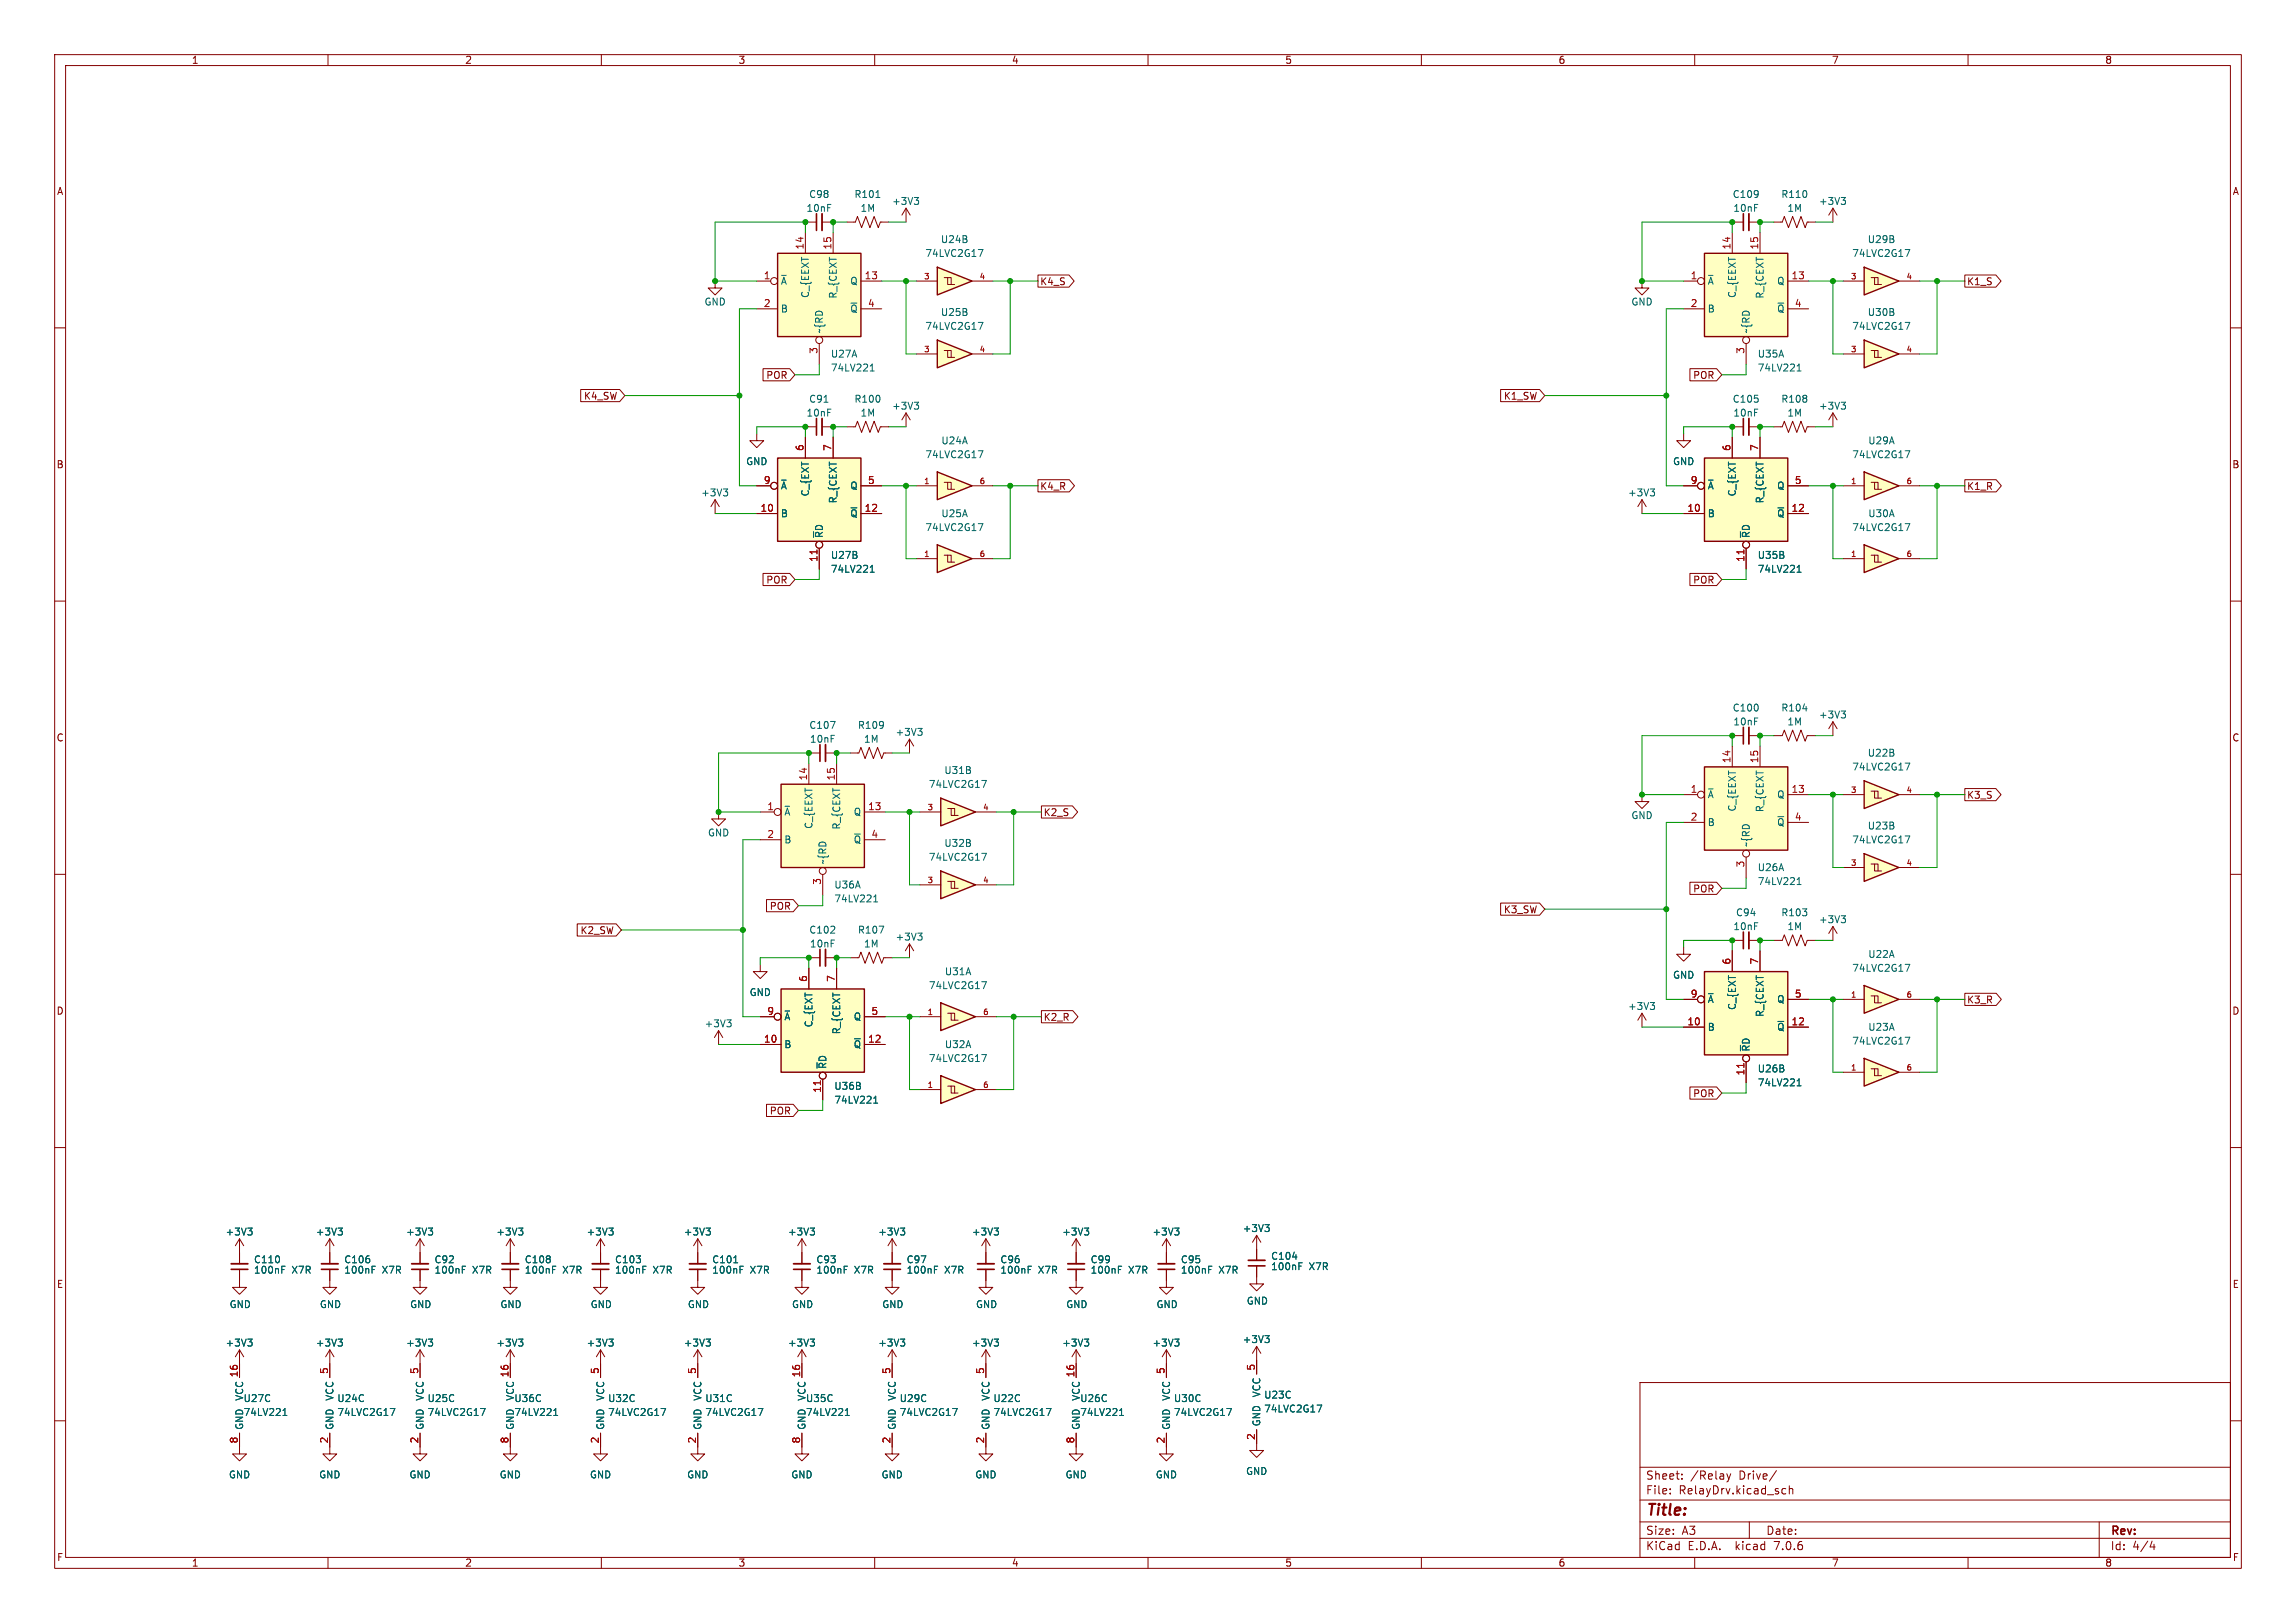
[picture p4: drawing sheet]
<svg xmlns="http://www.w3.org/2000/svg" width="420mm" height="297mm" viewBox="0 0 420 297" stroke-linecap="round" stroke-linejoin="round" font-family="sans-serif">
<defs><g id="words">
<text font-size="2.8" fill="#840000" x="301" y="277.9">Title:</text>
<g font-size="2.1" fill="#840000">
<text x="301" y="273.7">File:</text>
<text x="301" y="271">Sheet:</text>
<text x="307.1" y="273.7">RelayDrv.kicad_sch</text>
<text x="309.2" y="271">/Relay</text>
<text x="318.2" y="271">Drive/</text>
<text x="301" y="281.1">Size:</text>
<text x="307.6" y="281.1">A3</text>
<text x="323" y="281.1">Date:</text>
<text x="386" y="281.3">Rev:</text>
<text x="301" y="283.9">KiCad</text>
<text x="308.7" y="283.9">E.D.A.</text>
<text x="317.6" y="283.9">kicad</text>
<text x="324.8" y="283.9">7.0.6</text>
<text x="386" y="283.9">Id:</text>
<text x="390.1" y="283.9">4/4</text>
</g>
<g font-size="1.8" fill="#840000">
<text x="35" y="11.9">1</text>
<text x="85" y="11.9">2</text>
<text x="135" y="11.9">3</text>
<text x="185" y="11.9">4</text>
<text x="235" y="11.9">5</text>
<text x="285" y="11.9">6</text>
<text x="335" y="11.9">7</text>
<text x="385" y="11.9">8</text>
<text x="10.3" y="35.9">A</text>
<text x="408.3" y="35.9">A</text>
<text x="190.2" y="52.4">K4_S</text>
<text x="359.7" y="52.4">K1_S</text>
<text x="140.1" y="69.5">POR</text>
<text x="309.6" y="69.5">POR</text>
<text x="106.7" y="73.3">K4_SW</text>
<text x="275" y="73.3">K1_SW</text>
<text x="10.3" y="85.9">B</text>
<text x="190.2" y="89.9">K4_R</text>
<text x="359.7" y="89.9">K1_R</text>
<text x="408.2" y="85.9">B</text>
<text x="140.1" y="107">POR</text>
<text x="309.6" y="107">POR</text>
<text x="10.3" y="135.9">C</text>
<text x="408.2" y="135.9">C</text>
<text x="190.8" y="149.5">K2_S</text>
<text x="359.7" y="146.4">K3_S</text>
<text x="140.7" y="166.7">POR</text>
<text x="275" y="167.3">K3_SW</text>
<text x="309.6" y="163.5">POR</text>
<text x="106.1" y="171.1">K2_SW</text>
<text x="10.3" y="185.9">D</text>
<text x="359.7" y="183.8">K3_R</text>
<text x="408.2" y="185.9">D</text>
<text x="190.8" y="187">K2_R</text>
<text x="309.6" y="201">POR</text>
<text x="140.7" y="204.2">POR</text>
<text x="10.3" y="235.9">E</text>
<text x="408.3" y="235.9">E</text>
<text x="10.3" y="285.9">F</text>
<text x="35" y="286.9">1</text>
<text x="85" y="286.9">2</text>
<text x="135" y="286.9">3</text>
<text x="185" y="286.9">4</text>
<text x="235" y="286.9">5</text>
<text x="285" y="286.9">6</text>
<text x="335" y="286.9">7</text>
<text x="385" y="286.9">8</text>
<text x="408.3" y="285.9">F</text>
</g>
<g font-size="1.8" fill="#006464">
<text x="147.4" y="39">10nF</text>
<text x="147.9" y="36.4">C98</text>
<text x="156.2" y="36.4">R101</text>
<text x="157.3" y="39">1M</text>
<text x="163.1" y="37.7">+3V3</text>
<text x="316.9" y="36.4">C109</text>
<text x="317" y="39">10nF</text>
<text x="325.7" y="36.4">R110</text>
<text x="326.9" y="39">1M</text>
<text x="332.6" y="37.7">+3V3</text>
<text x="169.2" y="47.2">74LVC2G17</text>
<text x="172" y="44.7">U24B</text>
<text x="338.7" y="47.2">74LVC2G17</text>
<text x="341.6" y="44.7">U29B</text>
<text x="142.7" y="52.3">~{A}</text>
<text x="155.4" y="52.3">Q</text>
<text x="312.3" y="52.3">~{A}</text>
<text x="325" y="52.3">Q</text>
<text x="128.8" y="56.1">GND</text>
<text x="142.7" y="57.4">B</text>
<text x="148.2" y="54.6" transform="rotate(-90 148.2 54.6)">C_{EEXT</text>
<text x="153.3" y="54.7" transform="rotate(-90 153.3 54.7)">R_{CEXT</text>
<text x="155.4" y="57.4">~{Q}</text>
<text x="172" y="58">U25B</text>
<text x="298.3" y="56.1">GND</text>
<text x="312.3" y="57.4">B</text>
<text x="317.7" y="54.6" transform="rotate(-90 317.7 54.6)">C_{EEXT</text>
<text x="322.8" y="54.7" transform="rotate(-90 322.8 54.7)">R_{CEXT</text>
<text x="325" y="57.4">~{Q}</text>
<text x="341.6" y="58">U30B</text>
<text x="150.7" y="61.1" transform="rotate(-90 150.7 61.1)">~{RD</text>
<text x="151.9" y="65.6">U27A</text>
<text x="169.2" y="60.6">74LVC2G17</text>
<text x="320.3" y="61.1" transform="rotate(-90 320.3 61.1)">~{RD</text>
<text x="321.4" y="65.6">U35A</text>
<text x="338.7" y="60.6">74LVC2G17</text>
<text x="151.9" y="68.2">74LV221</text>
<text x="321.4" y="68.2">74LV221</text>
<text x="147.4" y="76.4">10nF</text>
<text x="147.9" y="73.9">C91</text>
<text x="156.2" y="73.9">R100</text>
<text x="157.3" y="76.4">1M</text>
<text x="163.1" y="75.2">+3V3</text>
<text x="316.9" y="73.9">C105</text>
<text x="317" y="76.4">10nF</text>
<text x="325.7" y="73.9">R108</text>
<text x="326.9" y="76.4">1M</text>
<text x="332.6" y="75.2">+3V3</text>
<text x="172.1" y="81.5">U24A</text>
<text x="341.7" y="81.5">U29A</text>
<text x="136.4" y="85.3">GND</text>
<text x="142.7" y="89.8">~{A}</text>
<text x="155.4" y="89.8">Q</text>
<text x="169.2" y="84">74LVC2G17</text>
<text x="305.9" y="85.3">GND</text>
<text x="312.3" y="89.8">~{A}</text>
<text x="325" y="89.8">Q</text>
<text x="338.7" y="84">74LVC2G17</text>
<text x="128.2" y="91">+3V3</text>
<text x="142.7" y="94.8">B</text>
<text x="148.2" y="90.9" transform="rotate(-90 148.2 90.9)">C_{EXT</text>
<text x="153.3" y="92.2" transform="rotate(-90 153.3 92.2)">R_{CEXT</text>
<text x="155.4" y="94.8">~{Q}</text>
<text x="172.1" y="94.8">U25A</text>
<text x="297.7" y="91">+3V3</text>
<text x="312.3" y="94.8">B</text>
<text x="317.7" y="90.9" transform="rotate(-90 317.7 90.9)">C_{EXT</text>
<text x="322.8" y="92.2" transform="rotate(-90 322.8 92.2)">R_{CEXT</text>
<text x="325" y="94.8">~{Q}</text>
<text x="341.7" y="94.8">U30A</text>
<text x="150.7" y="98.6" transform="rotate(-90 150.7 98.6)">~{R}D</text>
<text x="169.2" y="97.4">74LVC2G17</text>
<text x="320.3" y="98.6" transform="rotate(-90 320.3 98.6)">~{R}D</text>
<text x="338.7" y="97.4">74LVC2G17</text>
<text x="151.9" y="102.5">U27B</text>
<text x="151.9" y="105">74LV221</text>
<text x="321.4" y="102.5">U35B</text>
<text x="321.4" y="105">74LV221</text>
<text x="316.9" y="130.4">C100</text>
<text x="325.7" y="130.4">R104</text>
<text x="332.6" y="131.7">+3V3</text>
<text x="147.9" y="133.6">C107</text>
<text x="148.1" y="136.1">10nF</text>
<text x="156.8" y="133.6">R109</text>
<text x="158" y="136.1">1M</text>
<text x="163.7" y="134.8">+3V3</text>
<text x="317" y="132.9">10nF</text>
<text x="326.9" y="132.9">1M</text>
<text x="172.6" y="141.8">U31B</text>
<text x="338.7" y="141.2">74LVC2G17</text>
<text x="341.6" y="138.7">U22B</text>
<text x="143.4" y="149.5">~{A}</text>
<text x="156.1" y="149.5">Q</text>
<text x="169.8" y="144.4">74LVC2G17</text>
<text x="312.3" y="146.3">~{A}</text>
<text x="317.7" y="148.6" transform="rotate(-90 317.7 148.6)">C_{EEXT</text>
<text x="322.8" y="148.7" transform="rotate(-90 322.8 148.7)">R_{CEXT</text>
<text x="325" y="146.3">Q</text>
<text x="129.4" y="153.3">GND</text>
<text x="143.4" y="154.5">B</text>
<text x="148.8" y="151.8" transform="rotate(-90 148.8 151.8)">C_{EEXT</text>
<text x="153.9" y="151.9" transform="rotate(-90 153.9 151.9)">R_{CEXT</text>
<text x="156.1" y="154.5">~{Q}</text>
<text x="172.6" y="155.2">U32B</text>
<text x="298.3" y="150.1">GND</text>
<text x="312.3" y="151.4">B</text>
<text x="320.3" y="155.1" transform="rotate(-90 320.3 155.1)">~{RD</text>
<text x="325" y="151.4">~{Q}</text>
<text x="338.7" y="154.5">74LVC2G17</text>
<text x="341.6" y="152">U23B</text>
<text x="151.4" y="158.2" transform="rotate(-90 151.4 158.2)">~{RD</text>
<text x="169.8" y="157.7">74LVC2G17</text>
<text x="321.4" y="159.6">U26A</text>
<text x="152.5" y="162.8">U36A</text>
<text x="152.5" y="165.3">74LV221</text>
<text x="317.5" y="167.9">C94</text>
<text x="321.4" y="162.2">74LV221</text>
<text x="325.7" y="167.9">R103</text>
<text x="147.9" y="171">C102</text>
<text x="148.1" y="173.6">10nF</text>
<text x="156.8" y="171">R107</text>
<text x="158" y="173.6">1M</text>
<text x="163.7" y="172.3">+3V3</text>
<text x="317" y="170.4">10nF</text>
<text x="326.9" y="170.4">1M</text>
<text x="332.6" y="169.1">+3V3</text>
<text x="172.7" y="178.7">U31A</text>
<text x="305.9" y="179.3">GND</text>
<text x="338.7" y="178">74LVC2G17</text>
<text x="341.7" y="175.5">U22A</text>
<text x="137" y="182.5">GND</text>
<text x="169.8" y="181.2">74LVC2G17</text>
<text x="297.7" y="185">+3V3</text>
<text x="312.3" y="183.7">~{A}</text>
<text x="317.7" y="184.9" transform="rotate(-90 317.7 184.9)">C_{EXT</text>
<text x="325" y="183.7">Q</text>
<text x="128.8" y="188.2">+3V3</text>
<text x="143.4" y="192">B</text>
<text x="143.4" y="186.9">~{A}</text>
<text x="148.8" y="188.1" transform="rotate(-90 148.8 188.1)">C_{EXT</text>
<text x="153.9" y="189.4" transform="rotate(-90 153.9 189.4)">R_{CEXT</text>
<text x="156.1" y="192">~{Q}</text>
<text x="156.1" y="186.9">Q</text>
<text x="172.7" y="192">U32A</text>
<text x="312.3" y="188.8">B</text>
<text x="322.8" y="186.2" transform="rotate(-90 322.8 186.2)">R_{CEXT</text>
<text x="325" y="188.8">~{Q}</text>
<text x="338.7" y="191.4">74LVC2G17</text>
<text x="341.7" y="188.8">U23A</text>
<text x="151.4" y="195.7" transform="rotate(-90 151.4 195.7)">~{R}D</text>
<text x="169.8" y="194.5">74LVC2G17</text>
<text x="320.3" y="192.5" transform="rotate(-90 320.3 192.5)">~{R}D</text>
<text x="321.4" y="196.4">U26B</text>
<text x="152.5" y="199.6">U36B</text>
<text x="152.5" y="202.2">74LV221</text>
<text x="321.4" y="199">74LV221</text>
<text x="41.2" y="226.3">+3V3</text>
<text x="57.7" y="226.3">+3V3</text>
<text x="74.2" y="226.3">+3V3</text>
<text x="90.7" y="226.3">+3V3</text>
<text x="107.2" y="226.3">+3V3</text>
<text x="125" y="226.3">+3V3</text>
<text x="144" y="226.3">+3V3</text>
<text x="160.6" y="226.3">+3V3</text>
<text x="177.7" y="226.3">+3V3</text>
<text x="194.2" y="226.3">+3V3</text>
<text x="210.7" y="226.3">+3V3</text>
<text x="227.2" y="225.7">+3V3</text>
<text x="46.4" y="231.4">C110</text>
<text x="46.4" y="233.3">100nF</text>
<text x="53.4" y="233.3">X7R</text>
<text x="62.9" y="231.4">C106</text>
<text x="62.9" y="233.3">100nF</text>
<text x="69.9" y="233.3">X7R</text>
<text x="79.4" y="233.3">100nF</text>
<text x="79.4" y="231.4">C92</text>
<text x="86.4" y="233.3">X7R</text>
<text x="95.9" y="231.4">C108</text>
<text x="95.9" y="233.3">100nF</text>
<text x="102.9" y="233.3">X7R</text>
<text x="112.4" y="231.4">C103</text>
<text x="112.4" y="233.3">100nF</text>
<text x="119.4" y="233.3">X7R</text>
<text x="130.2" y="231.4">C101</text>
<text x="130.2" y="233.3">100nF</text>
<text x="137.2" y="233.3">X7R</text>
<text x="149.2" y="233.3">100nF</text>
<text x="149.2" y="231.4">C93</text>
<text x="156.3" y="233.3">X7R</text>
<text x="165.7" y="233.3">100nF</text>
<text x="165.7" y="231.4">C97</text>
<text x="172.8" y="233.3">X7R</text>
<text x="182.9" y="233.3">100nF</text>
<text x="182.9" y="231.4">C96</text>
<text x="189.9" y="233.3">X7R</text>
<text x="199.4" y="233.3">100nF</text>
<text x="199.4" y="231.4">C99</text>
<text x="206.4" y="233.3">X7R</text>
<text x="215.9" y="233.3">100nF</text>
<text x="215.9" y="231.4">C95</text>
<text x="222.9" y="233.3">X7R</text>
<text x="232.4" y="230.7">C104</text>
<text x="232.4" y="232.6">100nF</text>
<text x="239.5" y="232.6">X7R</text>
<text x="41.9" y="239.6">GND</text>
<text x="58.4" y="239.6">GND</text>
<text x="74.9" y="239.6">GND</text>
<text x="91.4" y="239.6">GND</text>
<text x="107.9" y="239.6">GND</text>
<text x="125.7" y="239.6">GND</text>
<text x="144.8" y="239.6">GND</text>
<text x="161.3" y="239.6">GND</text>
<text x="178.4" y="239.6">GND</text>
<text x="194.9" y="239.6">GND</text>
<text x="211.5" y="239.6">GND</text>
<text x="228" y="238.9">GND</text>
<text x="227.2" y="246">+3V3</text>
<text x="41.2" y="246.6">+3V3</text>
<text x="57.7" y="246.6">+3V3</text>
<text x="74.2" y="246.6">+3V3</text>
<text x="90.7" y="246.6">+3V3</text>
<text x="107.2" y="246.6">+3V3</text>
<text x="125" y="246.6">+3V3</text>
<text x="144" y="246.6">+3V3</text>
<text x="160.6" y="246.6">+3V3</text>
<text x="177.7" y="246.6">+3V3</text>
<text x="194.2" y="246.6">+3V3</text>
<text x="210.7" y="246.6">+3V3</text>
<text x="44.5" y="256.8">U27C</text>
<text x="44.7" y="256.4" transform="rotate(-90 44.7 256.4)">VCC</text>
<text x="61.2" y="256.4" transform="rotate(-90 61.2 256.4)">VCC</text>
<text x="61.6" y="256.8">U24C</text>
<text x="77.7" y="256.4" transform="rotate(-90 77.7 256.4)">VCC</text>
<text x="78.1" y="256.8">U25C</text>
<text x="94" y="256.8">U36C</text>
<text x="94.2" y="256.4" transform="rotate(-90 94.2 256.4)">VCC</text>
<text x="110.7" y="256.4" transform="rotate(-90 110.7 256.4)">VCC</text>
<text x="111.1" y="256.8">U32C</text>
<text x="128.5" y="256.4" transform="rotate(-90 128.5 256.4)">VCC</text>
<text x="128.9" y="256.8">U31C</text>
<text x="147.3" y="256.8">U35C</text>
<text x="147.5" y="256.4" transform="rotate(-90 147.5 256.4)">VCC</text>
<text x="164.1" y="256.4" transform="rotate(-90 164.1 256.4)">VCC</text>
<text x="164.5" y="256.8">U29C</text>
<text x="181.2" y="256.4" transform="rotate(-90 181.2 256.4)">VCC</text>
<text x="181.6" y="256.8">U22C</text>
<text x="197.5" y="256.8">U26C</text>
<text x="197.7" y="256.4" transform="rotate(-90 197.7 256.4)">VCC</text>
<text x="214.2" y="256.4" transform="rotate(-90 214.2 256.4)">VCC</text>
<text x="214.6" y="256.8">U30C</text>
<text x="230.7" y="255.8" transform="rotate(-90 230.7 255.8)">VCC</text>
<text x="231.1" y="256.1">U23C</text>
<text x="44.5" y="259.3">74LV221</text>
<text x="44.7" y="261.7" transform="rotate(-90 44.7 261.7)">GND</text>
<text x="61.2" y="261.7" transform="rotate(-90 61.2 261.7)">GND</text>
<text x="61.6" y="259.3">74LVC2G17</text>
<text x="77.7" y="261.7" transform="rotate(-90 77.7 261.7)">GND</text>
<text x="78.1" y="259.3">74LVC2G17</text>
<text x="94" y="259.3">74LV221</text>
<text x="94.2" y="261.7" transform="rotate(-90 94.2 261.7)">GND</text>
<text x="110.7" y="261.7" transform="rotate(-90 110.7 261.7)">GND</text>
<text x="111.1" y="259.3">74LVC2G17</text>
<text x="128.5" y="261.7" transform="rotate(-90 128.5 261.7)">GND</text>
<text x="128.9" y="259.3">74LVC2G17</text>
<text x="147.3" y="259.3">74LV221</text>
<text x="147.5" y="261.7" transform="rotate(-90 147.5 261.7)">GND</text>
<text x="164.1" y="261.7" transform="rotate(-90 164.1 261.7)">GND</text>
<text x="164.5" y="259.3">74LVC2G17</text>
<text x="181.2" y="261.7" transform="rotate(-90 181.2 261.7)">GND</text>
<text x="181.6" y="259.3">74LVC2G17</text>
<text x="197.5" y="259.3">74LV221</text>
<text x="197.7" y="261.7" transform="rotate(-90 197.7 261.7)">GND</text>
<text x="214.2" y="261.7" transform="rotate(-90 214.2 261.7)">GND</text>
<text x="214.6" y="259.3">74LVC2G17</text>
<text x="230.7" y="261.1" transform="rotate(-90 230.7 261.1)">GND</text>
<text x="231.1" y="258.7">74LVC2G17</text>
<text x="41.8" y="270.7">GND</text>
<text x="58.3" y="270.7">GND</text>
<text x="74.8" y="270.7">GND</text>
<text x="91.3" y="270.7">GND</text>
<text x="107.8" y="270.7">GND</text>
<text x="125.6" y="270.7">GND</text>
<text x="144.6" y="270.7">GND</text>
<text x="161.2" y="270.7">GND</text>
<text x="178.3" y="270.7">GND</text>
<text x="194.8" y="270.7">GND</text>
<text x="211.3" y="270.7">GND</text>
<text x="227.8" y="270.1">GND</text>
</g>
<g font-size="1.8" fill="#a90000">
<text x="147.1" y="45.8" transform="rotate(-90 147.1 45.8)">14</text>
<text x="152.1" y="45.8" transform="rotate(-90 152.1 45.8)">15</text>
<text x="316.6" y="45.8" transform="rotate(-90 316.6 45.8)">14</text>
<text x="321.7" y="45.8" transform="rotate(-90 321.7 45.8)">15</text>
<text x="139.6" y="51.2">1</text>
<text x="158.1" y="51.2">13</text>
<text x="309.2" y="51.2">1</text>
<text x="327.6" y="51.2">13</text>
<text x="139.6" y="56.3">2</text>
<text x="158.7" y="56.3">4</text>
<text x="309.2" y="56.3">2</text>
<text x="328.2" y="56.3">4</text>
<text x="149.6" y="64.8" transform="rotate(-90 149.6 64.8)">3</text>
<text x="319.2" y="64.8" transform="rotate(-90 319.2 64.8)">3</text>
<text x="147.1" y="82.6" transform="rotate(-90 147.1 82.6)">6</text>
<text x="152.1" y="82.6" transform="rotate(-90 152.1 82.6)">7</text>
<text x="316.6" y="82.6" transform="rotate(-90 316.6 82.6)">6</text>
<text x="321.7" y="82.6" transform="rotate(-90 321.7 82.6)">7</text>
<text x="139.6" y="88.6">9</text>
<text x="158.7" y="88.6">5</text>
<text x="309.2" y="88.6">9</text>
<text x="328.2" y="88.6">5</text>
<text x="139" y="93.7">10</text>
<text x="158.1" y="93.7">12</text>
<text x="308.6" y="93.7">10</text>
<text x="327.6" y="93.7">12</text>
<text x="149.6" y="102.9" transform="rotate(-90 149.6 102.9)">11</text>
<text x="319.2" y="102.9" transform="rotate(-90 319.2 102.9)">11</text>
<text x="147.7" y="142.9" transform="rotate(-90 147.7 142.9)">14</text>
<text x="152.8" y="142.9" transform="rotate(-90 152.8 142.9)">15</text>
<text x="316.6" y="139.7" transform="rotate(-90 316.6 139.7)">14</text>
<text x="321.7" y="139.7" transform="rotate(-90 321.7 139.7)">15</text>
<text x="140.3" y="148.3">1</text>
<text x="158.7" y="148.3">13</text>
<text x="309.2" y="145.2">1</text>
<text x="327.6" y="145.2">13</text>
<text x="140.3" y="153.4">2</text>
<text x="159.3" y="153.4">4</text>
<text x="309.2" y="150.2">2</text>
<text x="328.2" y="150.2">4</text>
<text x="150.2" y="162" transform="rotate(-90 150.2 162)">3</text>
<text x="319.2" y="158.8" transform="rotate(-90 319.2 158.8)">3</text>
<text x="147.7" y="179.8" transform="rotate(-90 147.7 179.8)">6</text>
<text x="152.8" y="179.8" transform="rotate(-90 152.8 179.8)">7</text>
<text x="316.6" y="176.6" transform="rotate(-90 316.6 176.6)">6</text>
<text x="321.7" y="176.6" transform="rotate(-90 321.7 176.6)">7</text>
<text x="140.3" y="185.8">9</text>
<text x="159.3" y="185.8">5</text>
<text x="309.2" y="182.6">9</text>
<text x="328.2" y="182.6">5</text>
<text x="139.7" y="190.9">10</text>
<text x="158.7" y="190.9">12</text>
<text x="308.6" y="187.7">10</text>
<text x="327.6" y="187.7">12</text>
<text x="319.2" y="196.9" transform="rotate(-90 319.2 196.9)">11</text>
<text x="150.2" y="200.1" transform="rotate(-90 150.2 200.1)">11</text>
<text x="60.1" y="251.5" transform="rotate(-90 60.1 251.5)">5</text>
<text x="76.6" y="251.5" transform="rotate(-90 76.6 251.5)">5</text>
<text x="109.6" y="251.5" transform="rotate(-90 109.6 251.5)">5</text>
<text x="127.4" y="251.5" transform="rotate(-90 127.4 251.5)">5</text>
<text x="162.9" y="251.5" transform="rotate(-90 162.9 251.5)">5</text>
<text x="180.1" y="251.5" transform="rotate(-90 180.1 251.5)">5</text>
<text x="213.1" y="251.5" transform="rotate(-90 213.1 251.5)">5</text>
<text x="229.6" y="250.9" transform="rotate(-90 229.6 250.9)">5</text>
<text x="43.6" y="252.1" transform="rotate(-90 43.6 252.1)">16</text>
<text x="93.1" y="252.1" transform="rotate(-90 93.1 252.1)">16</text>
<text x="146.4" y="252.1" transform="rotate(-90 146.4 252.1)">16</text>
<text x="196.6" y="252.1" transform="rotate(-90 196.6 252.1)">16</text>
<text x="229.6" y="263.6" transform="rotate(-90 229.6 263.6)">2</text>
<text x="43.6" y="264.2" transform="rotate(-90 43.6 264.2)">8</text>
<text x="60.1" y="264.2" transform="rotate(-90 60.1 264.2)">2</text>
<text x="76.6" y="264.2" transform="rotate(-90 76.6 264.2)">2</text>
<text x="93.1" y="264.2" transform="rotate(-90 93.1 264.2)">8</text>
<text x="109.6" y="264.2" transform="rotate(-90 109.6 264.2)">2</text>
<text x="127.4" y="264.2" transform="rotate(-90 127.4 264.2)">2</text>
<text x="146.4" y="264.2" transform="rotate(-90 146.4 264.2)">8</text>
<text x="162.9" y="264.2" transform="rotate(-90 162.9 264.2)">2</text>
<text x="180.1" y="264.2" transform="rotate(-90 180.1 264.2)">2</text>
<text x="196.6" y="264.2" transform="rotate(-90 196.6 264.2)">8</text>
<text x="213.1" y="264.2" transform="rotate(-90 213.1 264.2)">2</text>
</g>
<g font-size="1.4" fill="#a90000">
<text x="168.9" y="51.2">3</text>
<text x="179.1" y="51.2">4</text>
<text x="338.5" y="51.2">3</text>
<text x="348.6" y="51.2">4</text>
<text x="168.9" y="64.5">3</text>
<text x="179.1" y="64.5">4</text>
<text x="338.5" y="64.5">3</text>
<text x="348.6" y="64.5">4</text>
<text x="168.9" y="88.6">1</text>
<text x="179.1" y="88.6">6</text>
<text x="338.5" y="88.6">1</text>
<text x="348.6" y="88.6">6</text>
<text x="168.9" y="102">1</text>
<text x="179.1" y="102">6</text>
<text x="338.5" y="102">1</text>
<text x="348.6" y="102">6</text>
<text x="169.6" y="148.3">3</text>
<text x="179.7" y="148.3">4</text>
<text x="338.5" y="145.2">3</text>
<text x="348.6" y="145.2">4</text>
<text x="169.6" y="161.7">3</text>
<text x="179.7" y="161.7">4</text>
<text x="338.5" y="158.5">3</text>
<text x="348.6" y="158.5">4</text>
<text x="169.6" y="185.8">1</text>
<text x="179.7" y="185.8">6</text>
<text x="338.5" y="182.6">1</text>
<text x="348.6" y="182.6">6</text>
<text x="338.5" y="196">1</text>
<text x="348.6" y="196">6</text>
<text x="169.6" y="199.1">1</text>
<text x="179.7" y="199.1">6</text>
</g>
</g></defs>
<g fill="none" stroke="#840000" stroke-width=".18">
<path d="M10 10h400v277h-400zM12 12h396v273h-396zM60 10v2M110 10v2M160 10v2M210 10v2M260 10v2M310 10v2M360 10v2M10 60h2M408 60h2M10 110h2"/>
<path d="M408 110h2M166.4 135.3l-.8 1.2M166.4 135.3v2.5M166.4 135.3l.7 1.2M324.5 134.6h1.5l.4-1 .8 2 .7-2 .8 2 .7-2 .8 2 .4-1h1.5M10 160h2M408 160h2M10 210h2M408 210h2M10 260h2M300 253h108v32h-108zM408 260h2"/>
<path d="M300 278.5h108M300 274.5h108M300 268.5h108M305.5 273.2v.2M305.5 272.5v.1M307.7 270.5v.2M307.7 269.8v.1M315.9 269.7l.3 1M316.2 270.7l-.3 .5M316.6 269.7l-.4 1M320 278.5v3M324.9 269.1l-1.2 1.9"/>
<path d="M326.1 273.3h.6M326.1 272.5h.6M327.3 272.5l.2-.1 .4 .1v.9M327.3 271.9v1.5M384 278.5v6.5M60 285v2M110 285v2M160 285v2M210 285v2M260 285v2M300 281.5h108M310 285v2"/>
<path d="M360 285v2M393.7 282l-.4 1.1h.9M394 282.6v1"/>
</g>
<path d="M167.9 133.3h.8l-.5 .5M168.4 133.8l.3 .2v.3l-.3 .3M329.8 129.7h.8" fill="none" stroke="#006464" stroke-width=".18"/>
<path d="M172.1 146.1l6.3 2.5-6.3 2.5z" fill="#ffffc2"/>
<path d="M155.6 137.8h1.5l.4-1 .7 2 .8-2 .8 2 .7-2 .8 2 .4-1h1.5M168.3 148.6h3.8M173.4 148h.6v1.2h1.3M174 148h.6v1.2M178.4 148.6h3.8M109.9 264.8v1.3h1.2l-1.2 1.2-1.3-1.2h1.3" fill="none" stroke="#840000" stroke-width=".18"/>
<path d="M172.1 146.1l6.3 2.5-6.3 2.5z" fill="none" stroke="#840000" stroke-width=".25"/>
<path d="M179.6 142.8h.8l-.5 1.3" fill="none" stroke="#006464" stroke-width=".18"/>
<path d="M172.1 159.4l6.3 2.5-6.3 2.6z" fill="#ffffc2"/>
<path d="M148 137.8h2M151 137.8h2M168.3 161.9h3.8M173.4 161.3h.6v1.3h1.3M174 161.3h.6v1.3M178.4 161.9h3.8" fill="none" stroke="#840000" stroke-width=".18"/>
<path d="M172.1 159.4l6.3 2.5-6.3 2.6z" fill="none" stroke="#840000" stroke-width=".25"/>
<path d="M151.9 132h.9l-.6 1.3M179.6 156.2h.8l-.5 1.2" fill="none" stroke="#006464" stroke-width=".18"/>
<path d="M151 136.3v3" fill="none" stroke="#840000" stroke-width=".33"/>
<path d="M150 136.3v3" fill="none" stroke="#840000" stroke-width=".3"/>
<path d="M171.4 86.4l6.4 2.5-6.4 2.5z" fill="#ffffc2"/>
<g fill="none" stroke="#840000" stroke-width=".18">
<path d="M165.7 38.1l-.7 1.3M165.7 38.1v2.5M165.7 38.1l.8 1.3M300.4 51.4v1.3h1.2l-1.2 1.3-1.3-1.3h1.3M308 51.4h2.5M308 56.5h3.8M316.9 42.5v3.9M321.9 42.5v3.9M324.5 40.6h1.5l.4-1 .8 2.1 .7-2.1 .8 2.1 .7-2.1 .8 2.1 .4-1.1h1.5M327 51.4h3.8M327 56.5h3.8M319.4 62.9v3.8"/>
<path d="M167.6 88.9h3.8M172.7 88.3h.7v1.2h1.2M173.4 88.3h.6v1.2M177.8 88.9h3.8M308 88.9h2.5M308 94h3.8M316.9 80v3.8M321.9 80v3.8M327 88.9h3.8M327 94h3.8M319.4 100.3v3.8M316.9 136.5v3.8"/>
<path d="M316.9 134.6h2M319.9 134.6h2M321.9 136.5v3.8M300.4 145.4v1.3h1.2l-1.2 1.3-1.3-1.3h1.3M308 145.4h2.5M308 150.5h3.8M319.4 156.8v3.9M327 145.4h3.8M327 150.5h3.8M308 173.4v1.2h1.2l-1.2 1.3-1.3-1.3h1.3M300.4 185.4l-.8 1.3M300.4 185.4v2.6"/>
<path d="M300.4 185.4l.7 1.3M109.9 249.6v2.5M127.6 247l-.7 1.3M127.6 247v5.1M127.6 247l.8 1.3M109.9 262.3v2.5M127.6 262.3v3.8h1.3l-1.3 1.2-1.2-1.2h1.2M196.8 264.8v1.3h1.3l-1.3 1.2-1.2-1.2h1.2"/>
<circle cx="311.1" cy="51.4" r=".63"/>
<circle cx="319.4" cy="62.2" r=".63"/>
<circle cx="311.1" cy="88.9" r=".63"/>
<circle cx="319.4" cy="99.7" r=".63"/>
<circle cx="311.1" cy="145.4" r=".63"/>
<circle cx="319.4" cy="156.2" r=".63"/>
</g>
<path d="M311.8 46.4h15.2v15.2h-15.2zM171.4 86.4l6.4 2.5-6.4 2.5zM311.8 83.8h15.2v15.3h-15.2zM311.8 140.3h15.2v15.3h-15.2z" fill="none" stroke="#840000" stroke-width=".25"/>
<g fill="none" stroke="#006464" stroke-width=".18">
<path d="M167.2 36.1h.8l-.4 .5M167.8 36.6l.2 .3v.3l-.2 .2M312.5 50.4h.9M328.7 67l.4-.4v1.3M328.7 67.9h.8M178.9 82.5h.9l-.5 1.3M312.5 87.9h.9M318.4 97.3v1M328.7 104.7h.8M328.7 103.8l.4-.4v1.3M312.5 144.4h.9M328.7 161l.4-.4v1.3"/>
<path d="M328.7 161.9h.8M301.9 183.5h.8l-.5 .4M302.4 183.9l.3 .3v.3l-.3 .2M120.9 257.8h.9l-.6 1.2M129.1 245.1h.8l-.4 .4M129.7 245.5l.2 .3v.3l-.2 .2M138.7 257.8h.8l-.5 1.2"/>
</g>
<g fill="#ffffc2" stroke="#ffffc2" stroke-width=".18">
<path d="M311.8 83.8h15.2v15.3h-15.2z"/>
<path d="M311.8 46.4h15.2v15.2h-15.2z"/>
<path d="M311.8 140.3h15.2v15.3h-15.2z"/>
</g>
<path d="M319 100.6v.8" fill="none" stroke="#a90000" stroke-width=".18"/>
<path d="M319.9 133.1v3" fill="none" stroke="#840000" stroke-width=".33"/>
<path d="M318.9 133.1v3" fill="none" stroke="#840000" stroke-width=".3"/>
<path d="M341 142.9l6.3 2.5-6.3 2.6z" fill="#ffffc2"/>
<g fill="none" stroke="#840000" stroke-width=".18">
<path d="M337.2 145.4h3.8M342.3 144.8h.6v1.3h1.3M342.9 144.8h.6v1.3M347.3 145.4h3.9M316.9 174v3.8M321.9 174v3.8M308 188h3.8M308 182.9h2.5M319.4 194.3v3.8M327 188h3.8M327 182.9h3.8"/>
<circle cx="311.1" cy="182.9" r=".63"/>
<circle cx="319.4" cy="193.7" r=".63"/>
</g>
<path d="M341 142.9l6.3 2.5-6.3 2.6zM311.8 177.8h15.2v15.2h-15.2z" fill="none" stroke="#840000" stroke-width=".25"/>
<path d="M348.5 139.6h.8l-.5 1.3M312.5 181.8h.9M318.4 191.3v1M328.7 198.7h.8M328.7 197.8l.4-.4v1.3" fill="none" stroke="#006464" stroke-width=".18"/>
<path d="M311.8 177.8h15.2v15.2h-15.2z" fill="#ffffc2" stroke="#ffffc2" stroke-width=".18"/>
<path d="M319 194.6v.7" fill="none" stroke="#a90000" stroke-width=".18"/>
<path d="M341 156.2l6.3 2.6-6.3 2.5z" fill="#ffffc2"/>
<path d="M154.9 40.6h1.6l.3-1 .8 2.1 .8-2.1 .7 2.1 .8-2.1 .8 2.1 .3-1.1h1.6M337.2 158.8h3.8M342.3 158.1h.6v1.3h1.3M342.9 158.1h.6v1.3M347.3 158.8h3.9M43.8 232.3v3.3h1.3l-1.3 1.3-1.3-1.3h1.3M43.8 229.2v2.1" fill="none" stroke="#840000" stroke-width=".18"/>
<path d="M341 156.2l6.3 2.6-6.3 2.5z" fill="none" stroke="#840000" stroke-width=".25"/>
<path d="M160.2 36.1h.8M348.5 153h.8l-.5 1.2M51.5 232.3h.5M51.5 231.7h.7" fill="none" stroke="#006464" stroke-width=".18"/>
<path d="M42.3 231.3h3" fill="none" stroke="#840000" stroke-width=".33"/>
<path d="M42.3 232.3h3" fill="none" stroke="#840000" stroke-width=".3"/>
<path d="M172.1 183.5l6.3 2.6-6.3 2.5z" fill="#ffffc2"/>
<g fill="none" stroke="#840000" stroke-width=".18">
<path d="M147.3 40.6h2.1M150.4 40.6h2M308 79.4v1.2h1.2l-1.2 1.3-1.3-1.3h1.3M300.4 91.4l-.8 1.3M300.4 91.4v2.6M300.4 91.4l.7 1.3M148 175.3h2M151 175.3h2M155.6 175.3h1.5l.4-1.1 .7 2.1 .8-2.1 .8 2.1 .7-2.1 .8 2.1 .4-1h1.5M166.4 172.7l-.8 1.3M166.4 172.7v2.6M166.4 172.7l.7 1.3"/>
<path d="M168.3 186.1h3.8M173.4 185.4h.6v1.3h1.3M174 185.4h.6v1.3M178.4 186.1h3.8M60.3 229.2v2.1M60.3 232.3v2"/>
</g>
<path d="M172.1 183.5l6.3 2.6-6.3 2.5z" fill="none" stroke="#840000" stroke-width=".25"/>
<path d="M301.9 89.5h.8l-.5 .5M302.4 90l.3 .2v.3l-.3 .2M160.8 169.5h.9l-.6 1.3M167.9 170.8h.8l-.5 .4M168.4 171.2l.3 .3v.3l-.3 .2M179.6 179.6h.8l-.5 1.3M68.1 232.3h.4M68.1 231.7h.6" fill="none" stroke="#006464" stroke-width=".18"/>
<path d="M150.4 39.1v3.1M151 173.7v3.1M58.8 231.3h3" fill="none" stroke="#840000" stroke-width=".33"/>
<path d="M149.4 39.1v3.1M150 173.7v3.1M58.8 232.3h3" fill="none" stroke="#840000" stroke-width=".3"/>
<path d="M341 193.7l6.3 2.5-6.3 2.6z" fill="#ffffc2"/>
<path d="M337.2 196.2h3.8M342.3 195.6h.6v1.3h1.3M342.9 195.6h.6v1.3M347.3 196.2h3.9M60.3 226.7l-.7 1.3M60.3 226.7v2.5M60.3 226.7l.8 1.3" fill="none" stroke="#840000" stroke-width=".18"/>
<path d="M341 193.7l6.3 2.5-6.3 2.6z" fill="none" stroke="#840000" stroke-width=".25"/>
<path d="M348.5 189.8h.8l-.5 1.3M61.8 224.7h.8l-.4 .5M62.4 225.2l.2 .3v.3l-.2 .2" fill="none" stroke="#006464" stroke-width=".18"/>
<path d="M341 180.3l6.3 2.6-6.3 2.5z" fill="#ffffc2"/>
<g fill="none" stroke="#840000" stroke-width=".18">
<path d="M154.9 78.1h1.6l.3-1 .8 2 .8-2 .7 2 .8-2 .8 2 .3-1h1.6M165.7 75.6l-.7 1.2M165.7 75.6v2.5M165.7 75.6l.8 1.2M316.9 78.1h2M319.9 78.1h2M324.5 78.1h1.5l.4-1 .8 2 .7-2 .8 2 .7-2 .8 2 .4-1h1.5M335.3 75.6l-.8 1.2M335.3 75.6v2.5M335.3 75.6l.7 1.2M335.3 132.1v2.5M335.3 132.1l-.8 1.3"/>
<path d="M335.3 132.1l.7 1.3M337.2 182.9h3.8M342.3 182.2h.6v1.3h1.3M342.9 182.2h.6v1.3M347.3 182.9h3.9M60.3 234.3v1.3h1.3l-1.3 1.3-1.2-1.3h1.2"/>
</g>
<path d="M341 180.3l6.3 2.6-6.3 2.5z" fill="none" stroke="#840000" stroke-width=".25"/>
<path d="M167.2 73.6h.8l-.4 .5M167.8 74.1l.2 .2v.3l-.2 .3M336.8 73.6h.8l-.4 .5M337.3 74.1l.3 .2v.3l-.3 .3M336.8 130.1h.8l-.4 .5M337.3 130.6l.3 .2v.3l-.3 .3M348.5 176.5h.8l-.5 1.2" fill="none" stroke="#006464" stroke-width=".18"/>
<path d="M319.9 76.6v3" fill="none" stroke="#840000" stroke-width=".33"/>
<path d="M318.9 76.6v3" fill="none" stroke="#840000" stroke-width=".3"/>
<path d="M341 86.4l6.3 2.5-6.3 2.5z" fill="#ffffc2"/>
<path d="M337.2 88.9h3.8M342.3 88.3h.6v1.2h1.3M342.9 88.3h.6v1.2M347.3 88.9h3.9" fill="none" stroke="#840000" stroke-width=".18"/>
<path d="M341 86.4l6.3 2.5-6.3 2.5z" fill="none" stroke="#840000" stroke-width=".25"/>
<path d="M348.5 82.5h.8l-.5 1.3" fill="none" stroke="#006464" stroke-width=".18"/>
<path d="M341 99.7l6.3 2.5-6.3 2.6z" fill="#ffffc2"/>
<path d="M147.3 78.1h2.1M150.4 78.1h2M337.2 102.2h3.8M342.3 101.6h.6v1.3h1.3M342.9 101.6h.6v1.3M347.3 102.2h3.9M43.8 226.7l-.7 1.3M43.8 226.7v2.5M43.8 226.7l.8 1.3" fill="none" stroke="#840000" stroke-width=".18"/>
<path d="M341 99.7l6.3 2.5-6.3 2.6z" fill="none" stroke="#840000" stroke-width=".25"/>
<path d="M150.7 73.6h.8M348.5 95.8h.8l-.5 1.3M45.3 224.7h.8l-.4 .5M45.9 225.2l.2 .3v.3l-.2 .2" fill="none" stroke="#006464" stroke-width=".18"/>
<path d="M150.4 76.6v3" fill="none" stroke="#840000" stroke-width=".33"/>
<path d="M149.4 76.6v3" fill="none" stroke="#840000" stroke-width=".3"/>
<path d="M171.4 62.2l6.4 2.6-6.4 2.5z" fill="#ffffc2"/>
<path d="M167.6 64.8h3.8M172.7 64.1h.7v1.3h1.2M173.4 64.1h.6v1.3M177.8 64.8h3.8" fill="none" stroke="#840000" stroke-width=".18"/>
<path d="M171.4 62.2l6.4 2.6-6.4 2.5z" fill="none" stroke="#840000" stroke-width=".25"/>
<path d="M178.9 59h.9l-.5 1.3" fill="none" stroke="#006464" stroke-width=".18"/>
<path d="M341 62.2l6.3 2.6-6.3 2.5z" fill="#ffffc2"/>
<path d="M337.2 64.8h3.8M342.3 64.1h.6v1.3h1.3M342.9 64.1h.6v1.3M347.3 64.8h3.9" fill="none" stroke="#840000" stroke-width=".18"/>
<path d="M341 62.2l6.3 2.6-6.3 2.5z" fill="none" stroke="#840000" stroke-width=".25"/>
<path d="M348.5 59h.8l-.5 1.3" fill="none" stroke="#006464" stroke-width=".18"/>
<path d="M341 48.9l6.3 2.5-6.3 2.6z" fill="#ffffc2"/>
<path d="M337.2 51.4h3.8M342.3 50.8h.6v1.3h1.3M342.9 50.8h.6v1.3M347.3 51.4h3.9" fill="none" stroke="#840000" stroke-width=".18"/>
<path d="M341 48.9l6.3 2.5-6.3 2.6z" fill="none" stroke="#840000" stroke-width=".25"/>
<path d="M348.5 45.7h.8l-.5 1.2" fill="none" stroke="#006464" stroke-width=".18"/>
<path d="M171.4 48.9l6.4 2.5-6.4 2.6z" fill="#ffffc2"/>
<g fill="none" stroke="#840000" stroke-width=".18">
<path d="M335.3 38.1l-.8 1.3M335.3 38.1v2.5M335.3 38.1l.7 1.3M167.6 51.4h3.8M172.7 50.8h.7v1.3h1.2M173.4 50.8h.6v1.3M177.8 51.4h3.8M316.9 40.6h2M319.9 40.6h2M180.3 229.2v2.1M180.3 232.3v2M76.8 247l-.7 1.3"/>
<path d="M76.8 247v2.6M76.8 247l.8 1.3"/>
</g>
<path d="M171.4 48.9l6.4 2.5-6.4 2.6z" fill="none" stroke="#840000" stroke-width=".25"/>
<path d="M336.8 36.1h.8l-.4 .5M337.3 36.6l.3 .3v.3l-.3 .2M178.9 45.7h.9l-.5 1.2M188.1 232.3h.4M188.1 231.7h.6M78.3 245.1h.8l-.4 .4M78.9 245.5l.2 .3v.3l-.2 .2" fill="none" stroke="#006464" stroke-width=".18"/>
<path d="M319.9 39.1v3.1M178.8 231.3h3.1" fill="none" stroke="#840000" stroke-width=".33"/>
<path d="M318.9 39.1v3.1M178.8 232.3h3.1" fill="none" stroke="#840000" stroke-width=".3"/>
<path d="M171.4 99.7l6.4 2.5-6.4 2.6z" fill="#ffffc2"/>
<g fill="none" stroke="#840000" stroke-width=".18">
<path d="M130.8 51.4v1.3h1.3l-1.3 1.3-1.3-1.3h1.3M138.4 51.4h2.6M138.4 56.5h3.8M147.3 42.5v3.9M152.4 42.5v3.9M157.5 51.4h3.8M157.5 56.5h3.8M138.4 79.4v1.2h1.3l-1.3 1.3-1.2-1.3h1.2M149.9 62.9v3.8M130.8 91.4l-.8 1.3M130.8 91.4v2.6M130.8 91.4l.8 1.3"/>
<path d="M138.4 94h3.8M138.4 88.9h2.6M147.3 80v3.8M152.4 80v3.8M157.5 94h3.8M157.5 88.9h3.8M149.9 100.3v3.8M167.6 102.2h3.8M172.7 101.6h.7v1.3h1.2M173.4 101.6h.6v1.3M177.8 102.2h3.8M148 139.7v3.8"/>
<path d="M153 139.7v3.8M131.4 148.6v1.3h1.3l-1.3 1.2-1.2-1.2h1.2M139.1 148.6h2.5M139.1 153.7h3.8M158.1 148.6h3.8M158.1 153.7h3.8M139.1 176.5v1.3h1.2l-1.2 1.3-1.3-1.3h1.3M148 177.2v3.8M150.5 160v3.8M153 177.2v3.8M316.9 172.1h2M319.9 172.1h2"/>
<path d="M324.5 172.1h1.5l.4-1 .8 2 .7-2 .8 2 .7-2 .8 2 .4-1h1.5M335.3 169.5l-.8 1.3M335.3 169.5v2.6M335.3 169.5l.7 1.3M131.4 188.6l-.7 1.3M131.4 188.6v2.5M131.4 188.6l.8 1.3M139.1 191.1h3.8M139.1 186.1h2.5M150.5 197.5v3.8M158.1 191.1h3.8M158.1 186.1h3.8"/>
<path d="M76.8 234.3v1.3h1.3l-1.3 1.3-1.2-1.3h1.2M109.9 232.3v3.3h1.2l-1.2 1.3-1.3-1.3h1.3M109.9 226.7v4.6M109.9 226.7l-.8 1.3M109.9 226.7l.7 1.3M127.6 232.3v3.3h1.3l-1.3 1.3-1.2-1.3h1.2M127.6 226.7v4.6M127.6 226.7l-.7 1.3M127.6 226.7l.8 1.3M146.7 232.3v3.3h1.3l-1.3 1.3-1.3-1.3h1.3M146.7 226.7v4.6M146.7 226.7l-.8 1.3"/>
<path d="M146.7 226.7l.7 1.3M43.8 247l-.7 1.3M43.8 247v2.6M43.8 247l.8 1.3M76.8 249.6v2.5M93.3 247l-.7 1.3M93.3 247v5.1M93.3 247l.8 1.3M76.8 262.3v3.8h1.3l-1.3 1.2-1.2-1.2h1.2M93.3 262.3v3.8h1.3l-1.3 1.2-1.2-1.2h1.2"/>
<circle cx="141.6" cy="51.4" r=".63"/>
<circle cx="149.9" cy="62.2" r=".63"/>
<circle cx="141.6" cy="88.9" r=".63"/>
<circle cx="149.9" cy="99.7" r=".63"/>
<circle cx="142.2" cy="148.6" r=".63"/>
<circle cx="150.5" cy="159.4" r=".63"/>
<circle cx="142.2" cy="186.1" r=".63"/>
<circle cx="150.5" cy="196.8" r=".63"/>
</g>
<path d="M142.2 46.4h15.3v15.2h-15.3zM142.2 83.8h15.3v15.3h-15.3zM171.4 99.7l6.4 2.5-6.4 2.6zM142.9 143.5h15.2v15.3h-15.2zM142.9 181h15.2v15.2h-15.2z" fill="none" stroke="#840000" stroke-width=".25"/>
<g fill="none" stroke="#006464" stroke-width=".18">
<path d="M143 50.4h.8M159.2 67l.4-.4v1.3M159.2 67.9h.7M132.3 89.5h.8l-.4 .5M132.9 90l.2 .2v.3l-.2 .2M143 87.9h.8M148.8 97.3v1M178.9 95.8h.9l-.5 1.3M159.2 104.7h.7M159.2 103.8l.4-.4v1.3M143.6 147.5h.8M159.8 165h.7"/>
<path d="M159.8 164.1l.4-.3v1.2M336.8 167.6h.8l-.4 .5M337.3 168.1l.3 .2v.3l-.3 .3M133 186.6h.7l-.4 .5M133.5 187.1l.2 .3v.3l-.2 .2M143.6 185h.8M149.5 194.5v1M159.8 201l.4-.4v1.3M159.8 201.9h.7M111.4 224.7h.8l-.5 .5M111.9 225.2l.3 .3v.3l-.3 .2M117.6 232.3h.4"/>
<path d="M117.6 231.7h.6M129.1 224.7h.8l-.4 .5M129.7 225.2l.2 .3v.3l-.2 .2M134.2 231.1h.7M135.4 232.3h.4M135.4 231.7h.6M148.2 224.7h.8l-.4 .5M148.7 225.2l.3 .3v.3l-.3 .2M154.4 232.3h.4M154.4 231.7h.6M45.3 245.1h.8l-.4 .4M45.9 245.5l.2 .3v.3l-.2 .2"/>
<path d="M87.9 257.8h.8l-.5 1.2M94.9 245.1h.7l-.4 .4M95.4 245.5l.2 .3v.3l-.2 .2M101.3 259h.7M101.3 258.1l.4-.3v1.2"/>
</g>
<path d="M319.9 170.6v3M108.3 231.3h3.1M126.1 231.3h3.1M145.2 231.3h3" fill="none" stroke="#840000" stroke-width=".33"/>
<path d="M318.9 170.6v3M108.3 232.3h3.1M126.1 232.3h3.1M145.2 232.3h3" fill="none" stroke="#840000" stroke-width=".3"/>
<g fill="#ffffc2" stroke="#ffffc2" stroke-width=".18">
<path d="M142.9 143.5h15.2v15.3h-15.2z"/>
<path d="M142.2 83.8h15.3v15.3h-15.3z"/>
<path d="M142.2 46.4h15.3v15.2h-15.3z"/>
<path d="M142.9 181h15.2v15.2h-15.2z"/>
</g>
<path d="M149.4 100.6v.8M150.1 197.8v.7" fill="none" stroke="#a90000" stroke-width=".18"/>
<path d="M172.1 196.9l6.3 2.5-6.3 2.5z" fill="#ffffc2"/>
<g fill="none" stroke="#840000" stroke-width=".18">
<path d="M189.9 50.3h5.6l1 1.1-1 1.1h-5.6zM359.4 50.3h5.7l.9 1.1-.9 1.1h-5.7zM106.2 71.3h7.1l1 1.1-1 1.1h-7.1zM139.6 67.5h4.9l.9 1.1-.9 1.1h-4.9zM274.5 71.3h7.1l1 1.1-1 1.1h-7.1zM309.1 67.5h4.9l1 1.1-1 1.1h-4.9zM138.4 94h3.8M138.4 88.9h2.6M147.3 80v3.8M152.4 80v3.8M157.5 94h3.8M157.5 88.9h3.8"/>
<path d="M189.9 87.8h5.7l1 1.1-1 1.1h-5.7zM308 94h3.8M308 88.9h2.5M316.9 80v3.8M321.9 80v3.8M327 94h3.8M327 88.9h3.8M359.4 87.8h5.7l1 1.1-1 1.1h-5.7zM139.6 104.9h4.9l.9 1.1-.9 1.2h-4.9zM149.9 100.3v3.8M309.1 104.9h4.9l1 1.1-1 1.2h-4.9zM319.4 100.3v3.8"/>
<path d="M190.5 147.5h5.7l.9 1.1-.9 1.1h-5.7zM359.4 144.3h5.7l.9 1.1-.9 1.1h-5.7zM105.6 169.1h7.1l1 1.1-1 1.1h-7.1zM140.2 164.6h4.9l.9 1.1-.9 1.1h-4.9zM148 177.2v3.8M153 177.2v3.8M274.5 165.3h7.1l1 1.1-1 1.1h-7.1zM309.1 161.4h4.9l1 1.2-1 1.1h-4.9zM316.9 174v3.8M321.9 174v3.8M139.1 191.1h3.8M139.1 186.1h2.5"/>
<path d="M150.5 197.5v3.8M158.1 191.1h3.8M158.1 186.1h3.8M168.3 199.4h3.8M173.4 198.8h.6v1.2h1.3M174 198.8h.6v1.2M178.4 199.4h3.8M190.5 184.9h5.7l1 1.2-1 1.1h-5.7zM308 188h3.8M308 182.9h2.5M309.1 198.9h4.9l1 1.1-1 1.1h-4.9zM319.4 194.3v3.8"/>
<path d="M327 188h3.8M327 182.9h3.8M359.4 181.8h5.7l1 1.1-1 1.1h-5.7zM140.2 202.1h4.9l.9 1.1-.9 1.1h-4.9zM43.8 229.2v2.1M43.8 232.3v2M60.3 229.2v2.1M60.3 232.3v2M76.8 226.7v4.6M76.8 232.3v2M76.8 226.7l-.7 1.3M76.8 226.7l.8 1.3"/>
<path d="M93.3 232.3v3.3h1.3l-1.3 1.3-1.2-1.3h1.2M93.3 226.7l-.7 1.3M93.3 226.7v4.6M93.3 226.7l.8 1.3M109.9 229.2v2.1M109.9 232.3v2M127.6 229.2v2.1M127.6 232.3v2M146.7 229.2v2.1M146.7 232.3v2M163.2 232.3v3.3h1.3l-1.3 1.3-1.3-1.3h1.3M163.2 226.7v4.6"/>
<path d="M163.2 226.7l-.8 1.3M163.2 226.7l.8 1.3M180.3 232.3v3.3h1.3l-1.3 1.3-1.2-1.3h1.2M180.3 226.7l-.7 1.3M180.3 226.7v4.6M180.3 226.7l.8 1.3M196.8 232.3v3.3h1.3l-1.3 1.3-1.2-1.3h1.2M196.8 226.7l-.7 1.3M196.8 226.7v4.6M196.8 226.7l.8 1.3M213.4 232.3v3.3h1.2l-1.2 1.3-1.3-1.3h1.3M213.4 226.7v4.6"/>
<path d="M213.4 226.7l-.8 1.3M213.4 226.7l.7 1.3M229.9 231.6v3.3h1.2l-1.2 1.3-1.3-1.3h1.3M229.9 226.1l-.8 1.2M229.9 226.1v4.5M229.9 226.1l.7 1.2M43.8 249.6v2.5M60.3 247l-.7 1.3M60.3 247v5.1M60.3 247l.8 1.3M76.8 249.6v2.5M93.3 249.6v2.5"/>
<path d="M109.9 247l-.8 1.3M109.9 247v5.1M109.9 247l.7 1.3M127.6 249.6v2.5M146.7 247l-.8 1.3M146.7 247v5.1M146.7 247l.7 1.3M163.2 247v5.1M163.2 247l-.8 1.3M163.2 247l.8 1.3M180.3 247v5.1M180.3 247l-.7 1.3"/>
<path d="M180.3 247l.8 1.3M196.8 247v5.1M196.8 247l-.7 1.3M196.8 247l.8 1.3M213.4 247l-.8 1.3M213.4 247v5.1M213.4 247l.7 1.3M229.9 246.4v5.1M229.9 246.4l-.8 1.2M229.9 246.4l.7 1.2M43.8 262.3v3.8h1.3l-1.3 1.2-1.3-1.2h1.3M60.3 262.3v3.8h1.3l-1.3 1.2-1.2-1.2h1.2"/>
<path d="M76.8 262.3v2.5M93.3 262.3v2.5M109.9 262.3v2.5M127.6 262.3v2.5M146.7 262.3v3.8h1.3l-1.3 1.2-1.3-1.2h1.3M163.2 262.3v3.8h1.3l-1.3 1.2-1.3-1.2h1.3M180.3 262.3v3.8h1.3l-1.3 1.2-1.2-1.2h1.2M196.8 262.3v2.5M213.4 262.3v3.8h1.2l-1.2 1.2-1.3-1.2h1.3M229.9 261.6v3.8h1.2l-1.2 1.3-1.3-1.3h1.3"/>
<circle cx="141.6" cy="88.9" r=".63"/>
<circle cx="149.9" cy="99.7" r=".63"/>
<circle cx="311.1" cy="88.9" r=".63"/>
<circle cx="319.4" cy="99.7" r=".63"/>
<circle cx="142.2" cy="186.1" r=".63"/>
<circle cx="150.5" cy="196.8" r=".63"/>
<circle cx="311.1" cy="182.9" r=".63"/>
<circle cx="319.4" cy="193.7" r=".63"/>
</g>
<path d="M172.1 196.9l6.3 2.5-6.3 2.5z" fill="none" stroke="#840000" stroke-width=".25"/>
<g fill="none" stroke="#006464" stroke-width=".18">
<path d="M143 87.9h.8M148.8 97.3v1M312.5 87.9h.9M318.4 97.3v1M159.2 104.7h.7M159.2 103.8l.4-.4v1.3M328.7 104.7h.8M328.7 103.8l.4-.4v1.3M143.6 185h.8M149.5 194.5v1M179.6 193h.8l-.5 1.3M312.5 181.8h.9"/>
<path d="M318.4 191.3v1M328.7 197.8l.4-.4v1.3M328.7 198.7h.8M159.8 201.9h.7M159.8 201l.4-.4v1.3M45.3 224.7h.8l-.4 .5M45.9 225.2l.2 .3v.3l-.2 .2M51.5 232.3h.5M51.5 231.7h.7M61.8 224.7h.8l-.4 .5M62.4 225.2l.2 .3v.3l-.2 .2M68.1 232.3h.4"/>
<path d="M68.1 231.7h.6M78.3 224.7h.8l-.4 .5M78.9 225.2l.2 .3v.3l-.2 .2M84.6 232.3h.4M84.6 231.7h.6M94.9 224.7h.7l-.4 .5M95.4 225.2l.2 .3v.3l-.2 .2M101.1 232.3h.4M101.1 231.7h.6M111.4 224.7h.8l-.5 .5M111.9 225.2l.3 .3v.3l-.3 .2M117.6 232.3h.4"/>
<path d="M117.6 231.7h.6M129.1 224.7h.8l-.4 .5M129.7 225.2l.2 .3v.3l-.2 .2M134.2 231.1h.7M135.4 232.3h.4M135.4 231.7h.6M148.2 224.7h.8l-.4 .5M148.7 225.2l.3 .3v.3l-.3 .2M154.4 232.3h.4M154.4 231.7h.6M164.7 224.7h.8l-.4 .5M165.3 225.2l.2 .3v.3l-.2 .2"/>
<path d="M170.9 232.3h.4M170.9 231.7h.6M181.9 224.7h.7l-.4 .5M182.4 225.2l.2 .3v.3l-.2 .2M188.1 232.3h.4M188.1 231.7h.6M198.4 224.7h.7l-.4 .5M198.9 225.2l.2 .3v.3l-.2 .2M204.6 232.3h.4M204.6 231.7h.6M214.9 224.7h.8l-.5 .5M215.4 225.2l.3 .3v.3l-.3 .2"/>
<path d="M221.1 232.3h.4M221.1 231.7h.6M231.4 224.1h.8l-.5 .5M231.9 224.6l.3 .2v.3l-.3 .3M236.5 230h.7M237.6 231.7h.4M237.6 231.1h.6M45.3 245.1h.8l-.4 .4M45.9 245.5l.2 .3v.3l-.2 .2M51.8 259h.7M51.8 258.1l.3-.3v1.2M61.8 245.1h.8l-.4 .4"/>
<path d="M62.4 245.5l.2 .3v.3l-.2 .2M71.4 257.8h.8l-.5 1.2M78.3 245.1h.8l-.4 .4M78.9 245.5l.2 .3v.3l-.2 .2M87.9 257.8h.8l-.5 1.2M94.9 245.1h.7l-.4 .4M95.4 245.5l.2 .3v.3l-.2 .2M101.3 259h.7M101.3 258.1l.4-.3v1.2M111.4 245.1h.8l-.5 .4M111.9 245.5l.3 .3v.3l-.3 .2M120.9 257.8h.9l-.6 1.2"/>
<path d="M129.1 245.1h.8l-.4 .4M129.7 245.5l.2 .3v.3l-.2 .2M138.7 257.8h.8l-.5 1.2M148.2 245.1h.8l-.4 .4M148.7 245.5l.3 .3v.3l-.3 .2M154.6 259h.8M154.6 258.1l.4-.3v1.2M164.7 245.1h.8l-.4 .4M165.3 245.5l.2 .3v.3l-.2 .2M174.3 257.8h.8l-.5 1.2M181.9 245.1h.7l-.4 .4M182.4 245.5l.2 .3v.3l-.2 .2"/>
<path d="M191.4 257.8h.8l-.5 1.2M198.4 245.1h.7l-.4 .4M198.9 245.5l.2 .3v.3l-.2 .2M204.8 259h.7M204.8 258.1l.4-.3v1.2M214.9 245.1h.8l-.5 .4M215.4 245.5l.3 .3v.3l-.3 .2M224.4 257.8h.9l-.6 1.2M231.4 244.4h.8l-.5 .5M231.9 244.9l.3 .2v.3l-.3 .3M240.9 257.1h.9l-.6 1.3"/>
</g>
<path d="M75.3 231.3h3.1M91.8 231.3h3.1M161.7 231.3h3M195.3 231.3h3.1M211.8 231.3h3.1M228.3 230.6h3.1" fill="none" stroke="#840000" stroke-width=".33"/>
<path d="M75.3 232.3h3.1M91.8 232.3h3.1M161.7 232.3h3M195.3 232.3h3.1M211.8 232.3h3.1M228.3 231.6h3.1" fill="none" stroke="#840000" stroke-width=".3"/>
<g fill="none" stroke="#009600" stroke-width=".18">
<path d="M138.4 56.5h-3.1v32.4h3.1M147.3 42.5v-1.9h-16.5v10.8h7.6M154.9 40.6h-2.5v1.9M161.3 51.4h6.3M162.6 40.6h3.1M165.7 51.4v13.4h1.9M181.6 51.4h8.3M184.8 51.4v13.4h-3.2M308 56.5h-3.2v32.4h3.2M316.9 42.5v-1.9h-16.5v10.8h7.6M324.5 40.6h-2.6v1.9M330.8 51.4h6.4"/>
<path d="M332.1 40.6h3.2M335.3 51.4v13.4h1.9M351.2 51.4h8.2M354.3 51.4v13.4h-3.1M114.3 72.4h21M138.4 79.4v-1.3h8.9v1.9M149.9 66.7v1.9h-4.5M154.9 78.1h-2.5v1.9M162.6 78.1h3.1M282.6 72.4h22.2M308 79.4v-1.3h8.9v1.9M319.4 66.7v1.9h-4.4"/>
<path d="M324.5 78.1h-2.6v1.9M332.1 78.1h3.2M130.8 94h7.6M161.3 88.9h6.3M165.7 88.9v13.3h1.9M181.6 88.9h8.3M184.8 88.9v13.3h-3.2M300.4 94h7.6M330.8 88.9h6.4M335.3 88.9v13.3h1.9M351.2 88.9h8.2M354.3 88.9v13.3h-3.1"/>
<path d="M149.9 104.1v1.9h-4.5M319.4 104.1v1.9h-4.4M148 139.7v-1.9h-16.6v10.8h7.7M155.6 137.8h-2.6v1.9M163.2 137.8h3.2M316.9 136.5v-1.9h-16.5v10.8h7.6M324.5 134.6h-2.6v1.9M332.1 134.6h3.2M139.1 153.7h-3.2v32.4h3.2M161.9 148.6h6.4M166.4 148.6v13.3h1.9M182.2 148.6h8.3"/>
<path d="M185.4 148.6v13.3h-3.2M308 150.5h-3.2v32.4h3.2M330.8 145.4h6.4M335.3 145.4v13.4h1.9M351.2 145.4h8.2M354.3 145.4v13.4h-3.1M113.7 170.2h22.2M139.1 176.5v-1.2h8.9v1.9M150.5 163.8v1.9h-4.5M155.6 175.3h-2.6v1.9M163.2 175.3h3.2M282.6 166.4h22.2"/>
<path d="M308 173.4v-1.3h8.9v1.9M319.4 160.7v1.9h-4.4M324.5 172.1h-2.6v1.9M332.1 172.1h3.2M131.4 191.1h7.7M161.9 186.1h6.4M166.4 186.1v13.3h1.9M182.2 186.1h8.3M185.4 186.1v13.3h-3.2M300.4 188h7.6M319.4 198.1v1.9h-4.4M330.8 182.9h6.4"/>
<path d="M335.3 182.9v13.3h1.9M351.2 182.9h8.2M354.3 182.9v13.3h-3.1M150.5 201.3v1.9h-4.5"/>
</g>
<path d="M149.4 100.6v.8M319 100.6v.8M150.1 197.8v.7M319 194.6v.7" fill="none" stroke="#a90000" stroke-width=".18"/>
<g fill="#009600" stroke="#009600" stroke-width=".18">
<circle cx="185.4" cy="148.6" r=".46"/>
<circle cx="321.9" cy="172.1" r=".46"/>
<circle cx="304.8" cy="166.4" r=".46"/>
<circle cx="300.4" cy="145.4" r=".46"/>
<circle cx="316.9" cy="172.1" r=".46"/>
<circle cx="185.4" cy="186.1" r=".46"/>
<circle cx="354.3" cy="51.4" r=".46"/>
<circle cx="321.9" cy="78.1" r=".46"/>
<circle cx="335.3" cy="88.9" r=".46"/>
<circle cx="335.3" cy="51.4" r=".46"/>
<circle cx="354.3" cy="88.9" r=".46"/>
<circle cx="354.3" cy="182.9" r=".46"/>
<circle cx="354.3" cy="145.4" r=".46"/>
<circle cx="335.3" cy="182.9" r=".46"/>
<circle cx="184.8" cy="88.9" r=".46"/>
<circle cx="165.7" cy="88.9" r=".46"/>
<circle cx="184.8" cy="51.4" r=".46"/>
<circle cx="165.7" cy="51.4" r=".46"/>
<circle cx="152.4" cy="40.6" r=".46"/>
<circle cx="152.4" cy="78.1" r=".46"/>
<circle cx="300.4" cy="51.4" r=".46"/>
<circle cx="316.9" cy="40.6" r=".46"/>
<circle cx="321.9" cy="40.6" r=".46"/>
<circle cx="304.8" cy="72.4" r=".46"/>
<circle cx="316.9" cy="78.1" r=".46"/>
<circle cx="335.3" cy="145.4" r=".46"/>
<circle cx="316.9" cy="134.6" r=".46"/>
<circle cx="321.9" cy="134.6" r=".46"/>
<circle cx="166.4" cy="148.6" r=".46"/>
<circle cx="131.4" cy="148.6" r=".46"/>
<circle cx="148" cy="137.8" r=".46"/>
<circle cx="153" cy="137.8" r=".46"/>
<circle cx="147.3" cy="78.1" r=".46"/>
<circle cx="130.8" cy="51.4" r=".46"/>
<circle cx="147.3" cy="40.6" r=".46"/>
<circle cx="135.3" cy="72.4" r=".46"/>
<circle cx="153" cy="175.3" r=".46"/>
<circle cx="148" cy="175.3" r=".46"/>
<circle cx="135.9" cy="170.2" r=".46"/>
<circle cx="166.4" cy="186.1" r=".46"/>
</g>
<use href="#words"/>
</svg>
